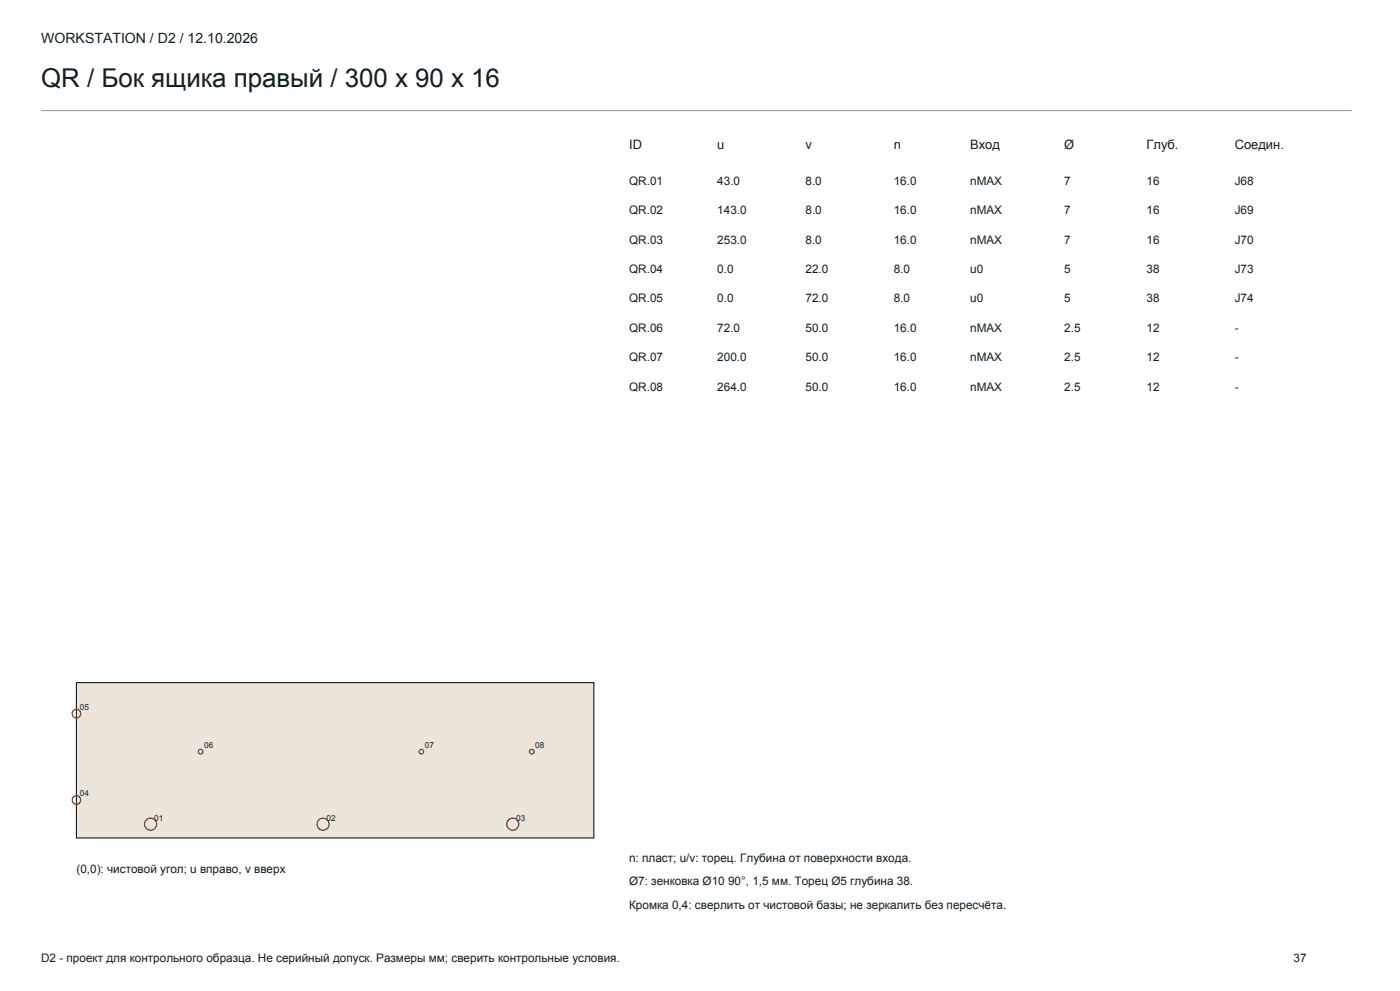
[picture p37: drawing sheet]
<svg xmlns="http://www.w3.org/2000/svg" width="420mm" height="297mm" viewBox="0 0 420 297" stroke-linecap="round" stroke-linejoin="round" font-family="sans-serif">
<defs><g id="words">
<text font-size="7.8" fill="#121f24" x="12.3" y="26.1">QR / Бок ящика правый / 300 x 90 x 16</text>
<text font-size="4.2" fill="#121f24" x="12.3" y="13">WORKSTATION / D2 / 12.10.2026</text>
<g font-size="3.9" fill="#121f24">
<text x="188.7" y="44.8">ID</text>
<text x="215.2" y="44.8">u</text>
<text x="241.7" y="44.8">v</text>
<text x="268.1" y="44.8">n</text>
<text x="291" y="44.8">Вход</text>
<text x="319.3" y="44.8">Ø</text>
<text x="344" y="44.8">Глуб.</text>
<text x="370.4" y="44.8">Соедин.</text>
</g>
<g font-size="3.5" fill="#121f24">
<text x="188.7" y="55.3">QR.01</text>
<text x="215.2" y="55.3">43.0</text>
<text x="241.7" y="55.3">8.0</text>
<text x="268.1" y="55.3">16.0</text>
<text x="291" y="55.3">nMAX</text>
<text x="319.3" y="55.3">7</text>
<text x="344" y="55.3">16</text>
<text x="370.4" y="55.3">J68</text>
<text x="188.7" y="64.2">QR.02</text>
<text x="215.2" y="64.2">143.0</text>
<text x="241.7" y="64.2">8.0</text>
<text x="268.1" y="64.2">16.0</text>
<text x="291" y="64.2">nMAX</text>
<text x="319.3" y="64.2">7</text>
<text x="344" y="64.2">16</text>
<text x="370.4" y="64.2">J69</text>
<text x="188.7" y="73">QR.03</text>
<text x="215.2" y="73">253.0</text>
<text x="241.7" y="73">8.0</text>
<text x="268.1" y="73">16.0</text>
<text x="291" y="73">nMAX</text>
<text x="319.3" y="73">7</text>
<text x="344" y="73">16</text>
<text x="370.4" y="73">J70</text>
<text x="188.7" y="81.8">QR.04</text>
<text x="215.2" y="81.8">0.0</text>
<text x="241.7" y="81.8">22.0</text>
<text x="268.1" y="81.8">8.0</text>
<text x="291" y="81.8">u0</text>
<text x="319.3" y="81.8">5</text>
<text x="344" y="81.8">38</text>
<text x="370.4" y="81.8">J73</text>
<text x="188.7" y="90.6">QR.05</text>
<text x="215.2" y="90.6">0.0</text>
<text x="241.7" y="90.6">72.0</text>
<text x="268.1" y="90.6">8.0</text>
<text x="291" y="90.6">u0</text>
<text x="319.3" y="90.6">5</text>
<text x="344" y="90.6">38</text>
<text x="370.4" y="90.6">J74</text>
<text x="188.7" y="99.4">QR.06</text>
<text x="215.2" y="99.4">72.0</text>
<text x="241.7" y="99.4">50.0</text>
<text x="268.1" y="99.4">16.0</text>
<text x="291" y="99.4">nMAX</text>
<text x="319.3" y="99.4">2.5</text>
<text x="344" y="99.4">12</text>
<text x="370.4" y="99.4">-</text>
<text x="188.7" y="108.3">QR.07</text>
<text x="215.2" y="108.3">200.0</text>
<text x="241.7" y="108.3">50.0</text>
<text x="268.1" y="108.3">16.0</text>
<text x="291" y="108.3">nMAX</text>
<text x="319.3" y="108.3">2.5</text>
<text x="344" y="108.3">12</text>
<text x="370.4" y="108.3">-</text>
<text x="188.7" y="117.1">QR.08</text>
<text x="215.2" y="117.1">264.0</text>
<text x="241.7" y="117.1">50.0</text>
<text x="268.1" y="117.1">16.0</text>
<text x="291" y="117.1">nMAX</text>
<text x="319.3" y="117.1">2.5</text>
<text x="344" y="117.1">12</text>
<text x="370.4" y="117.1">-</text>
<text x="22.9" y="261.7">(0,0): чистовой угол; u вправо, v вверх</text>
<text x="188.7" y="258.2">n: пласт; u/v: торец. Глубина от поверхности входа.</text>
<text x="188.7" y="265.3">Ø7: зенковка Ø10 90°, 1,5 мм. Торец Ø5 глубина 38.</text>
<text x="188.7" y="272.3">Кромка 0,4: сверлить от чистовой базы; не зеркалить без пересчёта.</text>
<text x="12.3" y="288.2">D2 - проект для контрольного образца. Не серийный допуск. Размеры мм; сверить контрольные условия.</text>
<text x="388.1" y="288.2">37</text>
</g>
<g font-size="2.5" fill="#121f24">
<text x="24" y="212.8">05</text>
<text x="61.2" y="224.2">06</text>
<text x="127.5" y="224.2">07</text>
<text x="160.6" y="224.2">08</text>
<text x="24" y="238.7">04</text>
<text x="46.2" y="245.9">01</text>
<text x="98" y="245.9">02</text>
<text x="154.9" y="245.9">03</text>
</g>
</g></defs>
<path d="M12.3 33.1h393.4" fill="none" stroke="#99a6a6" stroke-width=".35"/>
<path d="M22.9 204.6h155.3v46.5h-155.3z" fill-rule="evenodd" fill="#ebe6d9" stroke="#1a2629" stroke-width=".35"/>
<g fill="none" stroke="#b31f0f" stroke-width=".35">
<circle cx="22.9" cy="213.9" r="1.29"/>
<circle cx="22.9" cy="239.8" r="1.29"/>
<circle cx="60.2" cy="225.3" r=".71"/>
<circle cx="126.4" cy="225.3" r=".71"/>
<circle cx="159.5" cy="225.3" r=".71"/>
<circle cx="45.2" cy="247" r="1.81"/>
<circle cx="96.9" cy="247" r="1.81"/>
<circle cx="153.8" cy="247" r="1.81"/>
</g>
<use href="#words"/>
</svg>
